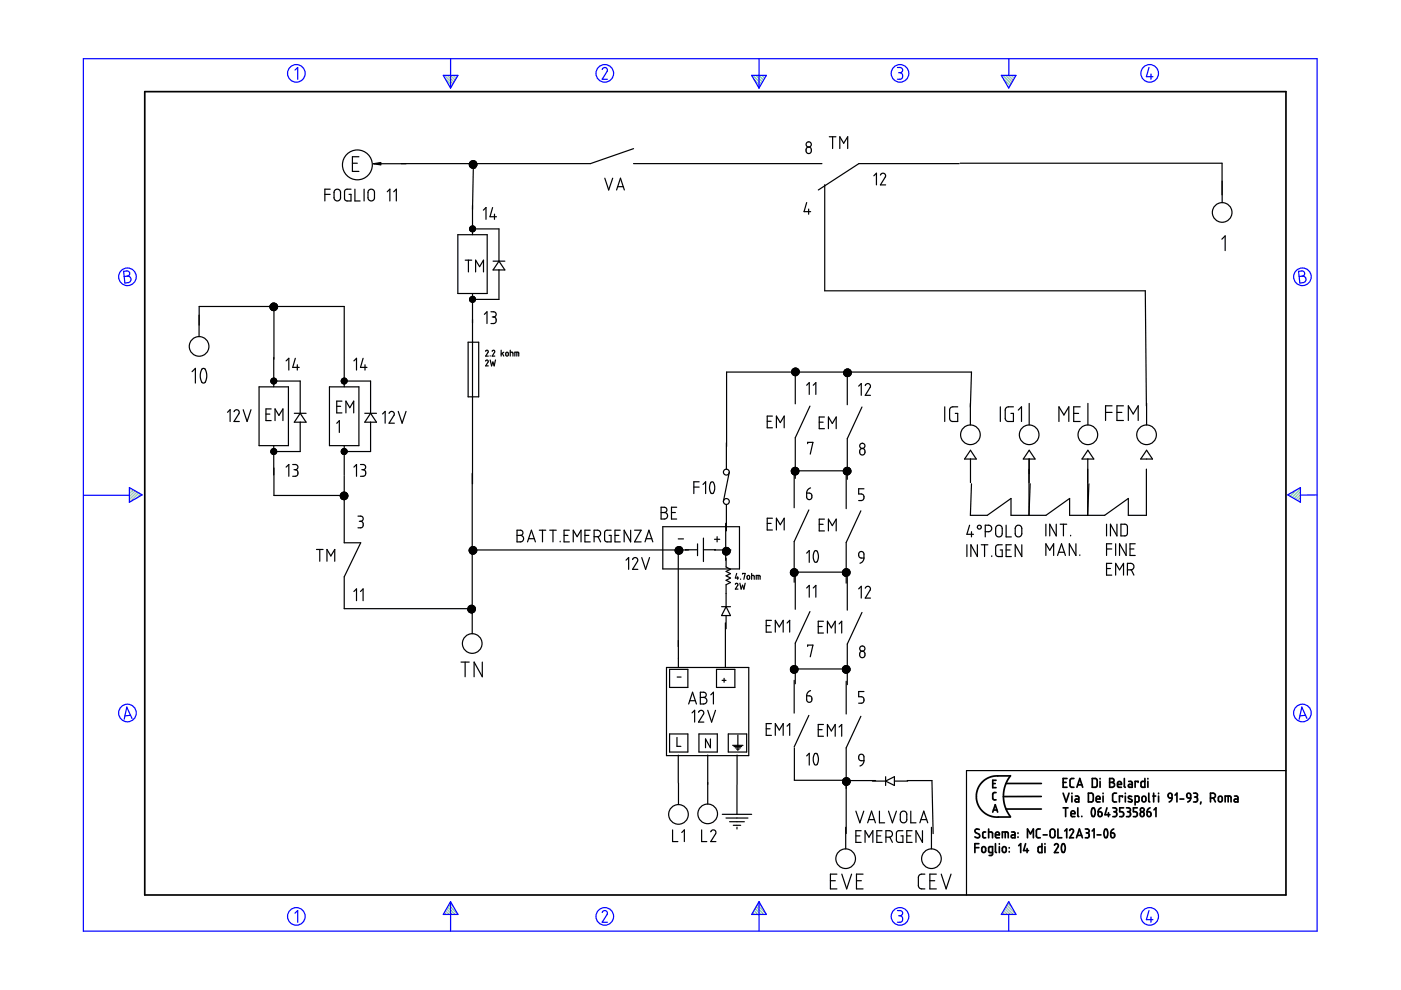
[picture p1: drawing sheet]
<svg xmlns="http://www.w3.org/2000/svg" width="297mm" height="210mm" viewBox="0 0 297 210" stroke-linecap="round" stroke-linejoin="round" font-family="sans-serif">
<g fill="none" stroke="#6c9" stroke-width=".25">
<path d="M94.2 16l1.8 1.8M94.5 16.8l1.3 1.4M94.8 16l1.5 1.4M95.3 18.3l.3 .3M95.5 16l1 1M96.1 16l.6 .6M96.7 16l.3 .2M159.6 16l1.8 1.8M159.9 16.8l1.3 1.4M160.3 16l1.4 1.4M160.7 18.3l.3 .3M160.9 16l1 1"/>
<path d="M161.5 16l.6 .6M162.1 16l.2 .2M212.6 16l1.8 1.8M212.8 16.8l1.3 1.4M213.2 16l1.4 1.4M213.7 18.3l.2 .3M213.8 16l1 1M214.4 16l.7 .6M215.1 16l.2 .2M27.5 103.4h-.1M27.9 103.6l-.5 .4M28.3 103.8l-.9 .9"/>
<path d="M28.7 104.1l-1.3 1.2M29 104.3l-1.6 1.6M29.4 104.5l-1.8 1.9M29.8 104.8l-.8 .8M273.4 104.7l-.3 .3M274.9 103.9l-1.4 1.3M275.7 103.6l-1.8 1.9M275.7 106.1l-.2 .3M275.7 105.5l-.6 .6M275.7 104.9l-1 1M275.7 104.2l-1.4 1.5M94 193.8v.1"/>
<path d="M94.2 193.5l.4 .4M94.4 193.1l.9 .8M94.7 192.7l1.2 1.2M94.9 192.3l1.6 1.6M95.1 191.9l1.9 1.9M95.4 191.5l.8 .8M159.4 193.8v.1M159.6 193.5l.4 .4M159.9 193.1l.8 .8M160.1 192.7l1.2 1.2M160.3 192.3l1.6 1.6M160.5 191.9l1.9 1.9"/>
<path d="M160.8 191.5l.8 .8M212.3 193.8v.1M212.6 193.5l.4 .4M212.8 193.1l.8 .8M213 192.7l1.2 1.2M213.2 192.3l1.6 1.6M213.5 191.9l1.8 1.9M213.7 191.5l.8 .8"/>
</g>
<g fill="none" stroke="#00f" stroke-width=".25">
<path d="M17.7 12.4h261.6v185h-261.6zM62.5 14.9l.6-.6v2.5M94 16h3.1l-1.6 2.7zM95.5 12.4v6.3M127.7 14.7l.5-.4 .5 .3v.5l-1 1.7h1.1M159.4 16h3.1l-1.6 2.7zM160.9 12.4v6.3M190.3 14.3h.7l.3 .3v.6l-.5 .2M190.5 15.4h.3M190.8 15.4l.5 .3v.7l-.3 .4h-.7M212.3 16h3.1l-1.5 2.7zM213.9 12.5v3.5"/>
<path d="M243.6 14.3l-.5 2h1.4M244 15.7v1.1M26.2 57.5l.9-.1 .3 .3 .1 .5-.5 .3 .5 .2 .3 .4-.1 .3-.3 .5-.9 .1zM27 58.5l-.7 .1M275.3 57.5l.9-.1 .3 .3 .1 .5-.5 .3 .5 .2 .3 .4-.1 .4-.2 .3-1 .2zM276.1 58.5l-.7 .1M17.8 105h9.6M27.4 103.4l2.7 1.5-2.7 1.6zM273 104.9l2.7-1.5v3.1zM279.3 104.9l-3.6 .1M27.7 151.7l-1.2 .1M28 152.3l-1.1-2.4-.6 2.6"/>
<path d="M276.8 151.7l-1.2 .1M277.1 152.3l-1.1-2.4-.6 2.6M62.5 193.6l.6-.5v2.4M95.5 191.2v6.2M95.5 191.2l1.6 2.7h-3.1zM127.7 193.5l.1-.3 .5-.1 .5 .4-.1 .4-1 1.6h1.1M160.9 191.2v6.2M160.9 191.2l1.6 2.7h-3.1zM190.3 193.1h.6l.4 .2v.5l-.5 .4M190.5 194.2h.3M190.8 194.2l.5 .3v.7l-.4 .3h-.6M213.9 191.2l1.5 2.7h-3.1z"/>
<path d="M213.9 193.9v3.5M243.6 193.1l-.5 1.9h1.4M244 194.4v1.1"/>
<circle cx="62.8" cy="15.6" r="1.87"/>
<circle cx="128.2" cy="15.6" r="1.87"/>
<circle cx="190.8" cy="15.6" r="1.87"/>
<circle cx="243.8" cy="15.6" r="1.87"/>
<circle cx="27" cy="58.7" r="1.87"/>
<circle cx="276.1" cy="58.7" r="1.87"/>
<circle cx="27" cy="151.2" r="1.87"/>
<circle cx="276.1" cy="151.2" r="1.87"/>
<circle cx="62.8" cy="194.3" r="1.87"/>
<circle cx="128.2" cy="194.3" r="1.87"/>
<circle cx="190.8" cy="194.3" r="1.87"/>
<circle cx="243.8" cy="194.3" r="1.87"/>
</g>
<g fill="none" stroke="#000" stroke-width=".36">
<path d="M30.7 19.4h241.9v170.4h-241.9zM206.7 179.7h.8M207.5 178.9h-.8v1.9M207.6 175.9l-.6-.1-.3 .4 .1 .3 .8 .4 .1 .5-.2 .2-.8-.2M208.2 179.7l.5-.2 .3 .3v.6l-.3 .3-.5-.1zM209 176.4h-.4l-.2 .2v.9l.2 .1h.4M209.6 176.4l.8 .1v1.1M209.6 175.8v1.8M210.5 166.1h.5M210.5 172.2l.5-1.6 .5 1.6M210.6 171.7h.8M211.1 177h.8l-.1-.5-.2-.1-.4 .1-.1 .9 .2 .2h.6"/>
<path d="M211.1 178.9v1.7l.2 .2M211.2 168h-.4l-.3 .3v1.1l.7 .2M211.2 165.4h-.7v1.6h.7M211.9 178.9v.1M211.9 179.5v1.3M212.5 177.6v-1.2h1.1l.2 1.2M212.6 179.7l.4-.2 .3 .3v.6l-.3 .3-.4-.1zM213.1 176.4v1.2M213.3 166.1h7.5M213.3 171.5h7.5M214 179.7v.1M214.2 164.5h-3.5l-.9 .3-.9 .5-.7 .6-.7 .9-.4 1-.1 1.1 .1 1.1 .4 .9 .7 1 .8 .6 .8 .5 .9 .2h3.5"/>
<path d="M214.2 164.5l-1 1.7-.5 2.2 .1 1.3 .3 1.3 1.1 2.1M214.5 176.4h.5l.2 .2v1h-.5a.31 .31 0 0 1-.3-.3 .31 .31 0 0 1 .3-.3h.5M215.8 176.6v.1M215.8 177.4v.1M216 179.3l.4-.4v1.9M217.4 178.9l-.4 1.4h1.1M217.8 179.9v.9M217.8 177.6v-1.8l.7 1 .6-1v1.8M220.6 175.8h-.6l-.3 .3 .1 1.3 .2 .2h.6M220.8 168.9h-8.1M220.9 178.9v1.9l-.7-.1-.1-.2v-.8l.2-.2h.6M221.2 177h.8"/>
<path d="M221.6 178.9v.1M221.6 179.5v1.3M222.7 176l.5-.2 .4 .3 .1 1.1-.3 .4h-.4l-.3-.3zM223.6 179.2l.4-.3 .4 .2v.4l-.8 1.3h.8M224.3 175.8v1.8h.8M225.2 179a.53 .53 0 0 1 .6 .2 .53 .53 0 0 1 0 .5v.7a.36 .36 0 0 1-.5 .3 .36 .36 0 0 1-.2-.4l-.1-.7zM225.4 165.9h.6M225.4 168.2l.6 1.8 .7-1.8M225.4 171.3h1M225.7 176.2l.5-.4v1.8M225.9 171.3v1.8M226.2 165.1h-.8v1.8h.8"/>
<path d="M226.8 176.1l.3-.3 .5 .2v.4l-.8 1.2h.8M227.1 172.5h.8l-.1-.5-.4-.1-.3 .2v.8l.2 .2h.6M227.3 168.2v.1M227.3 168.8v1.2M227.7 165.1h-.6l-.2 .3v1.4l.3 .1h.5M228 168.8h.5l.2 .2v1h-.5a.31 .31 0 0 1-.3-.3 .31 .31 0 0 1 .3-.3h.5M228.2 177.6l.7-1.8 .6 1.8M228.3 166.9l.6-1.8 .7 1.8M228.4 177.1h.9M228.5 166.4h.9M228.5 171.3v1.7l.2 .1M229.4 173.1h.1"/>
<path d="M230.1 175.8h.6l.2 .2v.3l-.4 .3M230.3 176.6h.2M230.5 176.6l.4 .2v.5l-.2 .3h-.6M230.8 168.2h.7l.3 .3v1.2l-.3 .3h-.7zM231.6 176.2l.4-.4v1.8M231.6 165.1h.7l.3 .2v1.3l-.2 .3h-.8zM231.6 171.4a.53 .53 0 0 1 .5 .2 .53 .53 0 0 1 .1 .5l-.1 .7a.34 .34 0 0 1-.4 .3 .34 .34 0 0 1-.3-.4v-.6zM232.4 169.4h.8v-.3l-.2-.3-.5 .1-.1 .9 .2 .2h.6M232.6 177h.8M232.8 172.1h.6l.2 .2 .1 .5-.2 .3h-.3l-.3-.1zM233.2 165.1v.1M233.2 165.7v1.2"/>
<path d="M233.4 171.3l-.4 .3-.2 .5M233.9 168.2v.1M233.9 168.8v1.2M234.3 175.9a.56 .56 0 0 1 .6 .7l-.1 .7a.36 .36 0 0 1-.5 .3 .36 .36 0 0 1-.2-.5v-.7zM234.7 171.3l-.4 1.4h1M235 172.3v.8M235.3 165.1h.6l.3 .3-.1 .4-.3 .1 .4 .1 .1 .3-.1 .4-.3 .2h-.6zM235.3 165.9h.5M235.5 176.6h.5l.3 .2v.5l-.2 .3-.5-.1zM235.9 171.3h.7l.1 .2 .1 .3-.4 .3M236.1 175.8l-.5 .3-.1 .5M236.2 172.1h.2"/>
<path d="M236.4 172.1l.3 .2 .1 .5-.3 .3h-.6M236.7 168.2h-.5l-.3 .3v1.3l.3 .2h.5M236.9 166.3h.9l-.2-.5-.3-.1-.3 .1-.1 .9 .2 .2h.7M238 169v-.2h-.7v1.2M238.2 171.3h-.8v.8h.6l.2 .4-.1 .6h-.7M238.4 165.1v1.7l.2 .1M238.6 168.2v.1M238.6 168.8v1.2M238.8 171.3h.5l.3 .2v.4l-.3 .2M239.1 172.1h.2M239.3 172.1l.4 .3-.1 .5-.2 .2h-.6M239.3 165.7h.5l.3 .2v1h-.6a.31 .31 0 0 1-.3-.3 .31 .31 0 0 1 .3-.3h.6"/>
<path d="M239.9 168.9l-.2-.1a.29 .29 0 0 0-.4 .1 .29 .29 0 0 0 .1 .4l.5 .2a.33 .33 0 0 1 0 .5 .33 .33 0 0 1-.5 0l-.2-.1M240.7 170l.7-.1 .1-.9-.2-.2h-.6v1.9M241.1 171.3h-.8v.8h.6l.2 .3-.1 .7h-.7M241.3 165.9v-.2h-.6v1.2M241.9 172.3l.2-.2 .4 .2 .1 .5-.1 .2-.4 .1-.2-.1zM242.2 169l.2-.2 .4 .1 .2 .8-.2 .2-.4 .1-.3-.2zM242.7 165.1v1.8h-.6l-.2-.2 .1-.9 .2-.1h.5M243.2 172.1l.7 .2v.7l-.4 .1-.2-.1zM243.4 165.1v.1M243.4 165.7v1.2M243.6 168.2v1.6l.2 .2M243.8 171.3l-.4 .3-.2 .5"/>
<path d="M244.4 168.8h.6M244.6 168.2v1.8M244.7 171.7l.4-.4v1.8M245.6 168.2v.1M245.6 168.8v1.2M247.7 168.4l.3-.2 .4 .1 .1 .9-.7-.1zM248.5 169.2l-.2 .5-.4 .3M249.1 168.6l.4-.4v1.8M250.2 169.4h.8M251.7 168.3l.3-.1 .3 .1 .2 .9h-.6l-.2-.2zM252.5 169.2l-.2 .5-.5 .3M253.1 168.2l.7 .1 .1 .4-.4 .3"/>
<path d="M253.3 169h.2M253.5 169l.4 .2v.5l-.2 .3h-.6M254.6 170l-.1 .5M256.6 169.2l.9-.1 .2-.3-.1-.4-.4-.2h-.6v1.8M257.3 169.2l.4 .8M258.4 169l.2-.2 .4 .1 .1 .8-.1 .2-.4 .1-.3-.2zM259.8 170v-1.2l1.1 .1 .1 1.1M260.4 168.8v1.2M261.7 168.8h.6l.2 .3v.9h-.6a.31 .31 0 0 1-.3-.3 .31 .31 0 0 1 .3-.3h.6M210.4 180.8h-.5l-.3-.2v-.9l.2-.2h.6v1.6l-.2 .3h-.5M214 180.6v.1"/>
<circle cx="242.2" cy="171.7" r=".42"/>
</g>
<g fill="none" stroke="#000" stroke-width=".25">
<path d="M74.7 34.6h1.1M76.1 33.2h-1.4v3.1h1.4M99.9 34.2l-.3 .3M100 34.1l-.5 .5M100.2 34.1l-.7 .7M100.2 35.6v.1M100.3 34.1l-.8 .8M100.4 34.7l-.2 9.7M100.4 34.1l-.9 .9M100.5 34.1l-1 1M100.5 35.6h.1M100.6 34.1l-1 1.1"/>
<path d="M100.7 34.1l-1.1 1.1M100.8 34.2l-1.1 1.2M100.9 34.3l-1.2 1.1M100.9 34.4l-1.1 1.1M101 35.3l-.3 .3M101 34.4l-1.1 1.1M101 34.5l-1.1 1.1M101 34.6l-1 1M101.1 34.6l-1 1M101.1 35.1l-.7 .6M101.1 34.8l-.8 .9M101.1 35l-.7 .6"/>
<path d="M101.1 34.7l-.9 .9M128.2 37.8l.9 2.5 .8-2.5M131 39.6h1.1M134.3 31.5l-9.1 3.2h-46M134.3 34.7h40M171 31.4l.4-.2 .5 .2 .1 .6-.2 .4-.5 .2-.3-.2-.1-.4zM174.9 39.2v22.5h67.9l.3 24.4M175.8 29h1.4M176.5 29v2.5M178.1 31.5v-2.5l.8 1.4 .8-1.4v2.5M185.3 37.3l.5-.6v2.5M186.7 37.1l.2-.3 .4-.1 .5 .5-1.1 2h1.1"/>
<path d="M203.4 34.7h-21.3l-8.6 5.6M203.6 34.6h55.5v6.7M259.1 38.4v4.6M68.9 41.2h1.1M70 40.1h-1.1v2.5M71 40.4l.6-.3 .4 .2 .2 .3v1.5l-.3 .4-.6 .1-.5-.5v-1.4zM74.4 40.1h-1l-.3 .4-.1 1.7 .4 .4h1v-1.4h-.4M75.2 40.1v2.5h1.1M77.2 40.1v2.5M78.1 40.4l.7-.3 .4 .2 .2 .3v1.5l-.3 .4-.6 .1-.5-.5v-1.4zM82.1 40.7l.6-.6v2.5M83.5 40.7l.5-.6v2.5"/>
<path d="M97.1 49.8h6.2v12.4h-6.2zM98.6 55.2h1.4M99.3 55.2v2.5M99.6 48.8h.1M99.6 48.5v.1M99.6 48.3h.1M99.8 48.9h-.1M99.8 48.6l-.1 .1M99.8 48.3l-.1 .2M99.9 48l-.2 .2M100 48.9l-.1 .1M100 48.7l-.1 .1"/>
<path d="M100 48.4l-.1 .1M100 48.2l-.1 .1M100.1 47.9l-.5 .6M100.2 43.5v6.3M100.2 48.5h5.6v6.9M100.2 49l-.1 .1M100.2 48.7l-.1 .2M100.2 48.5l-.1 .1M100.2 48.2l-.1 .1M100.2 48l-.1 .1M100.3 47.9h.1M100.4 47.9l-.8 .8"/>
<path d="M100.4 49l-.1 .1M100.4 48.8l-.1 .1M100.4 48.5l-.1 .2M100.4 48.3l-.1 .1M100.5 48l-.2 .2M100.5 48l-.8 .9M100.6 48.9l-.1 .1M100.6 48.6l-.1 .1M100.6 48.3l-.1 .2M100.6 48.1l-.1 .1M100.7 48.1l-.9 .9M100.7 48.2l-.1 .1"/>
<path d="M100.7 48.8l-.2 .3M100.8 48.7l-.2 .1M100.8 48.4l-.2 .1M100.8 48.3l-.9 .8M100.8 48.5l-.7 .6M100.8 57.7v-2.5l.9 1.3 .8-1.3v2.5M102.5 44.6l.5-.6v2.5M104.4 44l-.5 2h1.4M104.5 55.4h2.5M104.8 45.4v1.1M105.8 57.2v6.3h-5.6M105.8 55.4l1.2 1.8h-2.5z"/>
<path d="M130.7 40.3l.9-2.5 .8 2.5M171 42.9l-.5 2h1.4M171.4 44.3v1.1M259.1 50.7l.7-.7v3.1M40.7 78.8l.7-.7v3.1M42.2 66.8v4.6M42.2 68.9v-3.9h30.8v10.7M42.8 78.3l.3-.2 .3 .1 .4 1-.1 1.4-.2 .5-.3 .1-.4-.1-.3-1v-1.1zM57.5 65.7l1.2-1.1-1.1 1.1M57.8 64.3l-.5 .5M57.9 64.3l-.6 .6M58 75.8v6.2"/>
<path d="M58.1 65v11.2M58.1 64.3l-.9 .8M58.2 64.3l-.9 1M58.3 64.3l-1 1M58.4 64.3l-1.1 1.1M58.4 64.4l-1.1 1.1M58.5 65l-.8 .8M58.5 64.5h.1l-1.2 1.1M58.5 65.6l-.3 .2M58.5 65.4l-.5 .4M58.5 65.1l-.7 .7M58.5 64.5l-1.1 1.1"/>
<path d="M58.7 64.7l-1.1 1M58.8 65.4l-.5 .4M58.8 64.7l-.3 .3M58.8 64.8l-1 1M58.8 65.3l-.3 .3M58.8 64.9l-.3 .3M58.8 65l-.8 .9M58.8 65.1l-.3 .4M60.7 76.5l.5-.5v2.5M62.6 76l-.5 1.9h1.3M63 77.3v1.2M73 75.8v6.2"/>
<path d="M75 76.5l.6-.5v2.5M77 76l-.6 1.9h1.4M77.4 77.3v1.2M99.3 72.6h2.2v11.5h-2.2zM99.6 63.7v.1M99.6 63.5v.1M99.6 63.2v.1M99.8 63.8l-.1 .1M99.8 63.5l-.1 .2M99.8 63.3l-.1 .1M99.8 63.1l-.1 .1M100 62.9l-.1 .1"/>
<path d="M100 63.9l-.1 .1M100 63.6l-.1 .1M100 63.4l-.1 .1M100 63.1l-.1 .1M100.1 62.8l-.5 .6M100.2 62.2v40.4M100.2 63.9l-.1 .2M100.2 63.7l-.1 .1M100.2 63.4l-.1 .1M100.2 63.2l-.1 .1M100.2 62.9l-.1 .2M100.3 62.9h.1"/>
<path d="M100.4 62.9l-.8 .7M100.4 64l-.1 .1M100.4 63.7l-.1 .2M100.4 63.5l-.1 .1M100.4 63.2l-.1 .2M100.4 63l-.1 .1M100.5 62.9h.1M100.5 62.9l-.8 .9M100.6 63.8l-.1 .1M100.6 63.5l-.1 .2M100.6 63.3l-.1 .1M100.6 63.1l-.1 .1"/>
<path d="M100.7 63.1l-.9 .8M100.7 63.2h-.1M100.7 63.8l-.2 .2M100.8 63.6l-.2 .1M100.8 63.4l-.2 .1M100.8 63.2l-.9 .9M100.8 63.4l-.7 .7M102.7 66.7l.6-.6v2.5M103 74.5a.28 .28 0 0 1 .4-.2 .28 .28 0 0 1 .1 .4l-.5 .8h.5M103 76.5a.28 .28 0 0 1 .4-.2 .28 .28 0 0 1 .1 .5l-.5 .8h.5M103.9 75.4v.1M103.9 76.3l.3 1.3 .3-.8 .3 .8 .3-1.3"/>
<path d="M104.1 66.1h.7l.4 .3-.1 .5-.5 .3M104.4 74.5a.28 .28 0 0 1 .3-.2 .28 .28 0 0 1 .2 .4l-.5 .8h.5M104.4 67.2h.2M104.6 67.2l.6 .4v.7l-.3 .3h-.8M106.3 74.3v1.2M106.5 74.9l.3 .6M106.8 74.7l-.5 .4M107.3 74.8a.29 .29 0 0 1 .3-.1 .29 .29 0 0 1 .2 .3v.2a.28 .28 0 0 1-.3 .3 .28 .28 0 0 1-.3-.3zM108.2 74.7h.5l.1 .8M108.2 74.3v1.2M109.2 75.5v-.8h.7l.1 .8M109.6 74.7v.8"/>
<path d="M168.1 79.2l-.1 .1M168.3 78.1l-.4 .4M168.4 79.2l-.3 .3M168.4 78.1l-.5 .5M168.6 78l-.7 .8M168.6 79.2l-.3 .4M168.6 78.7v6.9M168.7 78l-.8 .8M168.8 78.1l-.9 .9M168.8 79.2l-.4 .4M168.8 78.1l-.9 1M169 78.1l-1.1 1.1 1.1-1.1"/>
<path d="M169 79.2l-.4 .5M169.1 78.2l-1.1 1M169.1 78.2l-1.1 1.2M169.2 78.3l-1.1 1.1M169.2 78.3l-.9 .9M169.3 78.4l-.8 .8M169.4 78.4l-1.2 1.1M169.4 78.5l-.7 .7M169.4 78.6l-1 1M169.4 79l-.5 .6M169.4 79l-.6 .7M169.4 78.7l-.8 1"/>
<path d="M169.5 78.8l-.5 .4M179 79.2l-.1 .1M179.1 78.4v.1M179.3 79.2l-.3 .3M179.4 79.2l-.3 .4M179.5 78.3l-.6 .5M179.6 78.3l-.7 .6M179.6 78.9v6.9M179.7 79.2l-.5 .5M179.7 78.2l-.8 .9M179.8 78.3l-.9 .8M179.9 79.2l-.6 .6"/>
<path d="M179.9 79.7l-.1 .1M179.9 79.2l-.5 .6M179.9 78.8l-.8 .8M179.9 79.1l-.1 .1M179.9 78.9l-.3 .3M179.9 78.5l-.7 .7M179.9 78.3l-1 1M180 79.2l-.1 .1M180 78.3l-1 .9M180.1 78.3l-1.1 1.1M180.1 79.2l-.6 .6M180.1 78.4l-.2 .2"/>
<path d="M180.2 79.2l-.3 .3M180.2 78.4l-.8 .8M180.3 78.5l-.4 .3M180.3 79.5l-.1 .2M180.3 79.2l-.6 .6M180.3 78.5l-1.1 1.2M180.3 78.6l-.4 .4M180.4 78.7l-.5 .5M180.4 79.4l-.4 .4M180.5 78.8l-.4 .4M180.5 79l-.2 .2M180.5 79.1l-.6 .6"/>
<path d="M48.2 87.4l.6-.5v2.5M49.6 87.3l.5-.4h.3l.3 .3v.4l-1.1 1.8h1.1M51.6 86.9l.8 2.5 .8-2.5M54.9 82h6.3v12.5h-6.3zM56.4 87.8h.8M57.5 95.9h.1M57.5 86.7h-1.1v2.5h1.1M57.5 95.4h.1M57.5 80.9v.1M57.5 80.7l-.1 .1M57.5 80.4h.1M57.5 95.6l-.1 .1"/>
<path d="M57.7 95.7l-.2 .2M57.7 95.2l-.1 .1M57.7 80.3l-.1 .1M57.7 95.9l-.1 .2M57.7 81.2v.1M57.7 81l-.1 .1M57.7 80.7l-.1 .2M57.7 80.5l-.1 .1M57.7 95.4l-.1 .1M57.8 96.1l-.1 .1M57.8 95.5l-.1 .2M57.8 96.3h.1"/>
<path d="M57.9 95.2l-.1 .2M57.9 95.7l-.1 .2M57.9 81.3l-.1 .1M57.9 81l-.1 .2M57.9 80.8l-.1 .1M57.9 80.5l-.1 .2M57.9 80.3l-.1 .1M57.9 80.2l-.5 .4M57.9 95.1l-.5 .5M58 95.9l-.2 .2M58 96.1l-.1 .1M58 80.8h5.6v6.8"/>
<path d="M58 80.2h.1M58 95.1v.1M58 95.4l-.1 .1M58 94.5v6.2M58.1 99.2v5.9h14.9M58.1 95.5l-.1 .2M58.1 81.4h-.1M58.1 81.1l-.1 .1M58.1 80.9l-.1 .1M58.1 80.6l-.1 .1M58.1 80.4l-.1 .1M58.1 96.3l-.1 .1"/>
<path d="M58.2 95.7l-.2 .2M58.2 80.2l-.8 .7M58.2 95.1l-.8 .7M58.2 95.9l-.1 .2M58.2 95.2l-.1 .1M58.3 80.2l-.1 .1M58.3 95.4l-.1 .1M58.3 96.1l-.1 .1M58.3 81.2l-.1 .1M58.3 80.9l-.1 .1M58.3 80.7l-.1 .1M58.3 80.4l-.1 .1"/>
<path d="M58.3 89.2v-2.5l.8 1.4 .9-1.4v2.5M58.3 95.2l-.8 .8M58.3 80.2l-.8 .9M58.4 95.5l-.2 .2M58.4 95.7l-.1 .2M58.4 80.3v.1M58.4 95.2v.1M58.5 95.9l-.1 .2M58.5 81.2l-.1 .1M58.5 81l-.1 .1M58.5 80.7l-.1 .2M58.5 80.5l-.1 .1"/>
<path d="M58.5 80.3l-.9 .9M58.5 95.3l-.9 .9M58.5 80.4h.1M58.5 95.4l-.1 .1M58.5 96.1l-.1 .1M58.6 95.4l-.9 .9M58.6 80.5l-.9 .8M58.6 95.5l-.1 .2M58.6 80.6l-.1 .1M58.7 95.7l-.2 .2M58.7 95.6l-.8 .8M58.7 80.8l-.2 .1"/>
<path d="M58.7 80.9l-.5 .5M58.7 80.7l-.8 .7M58.7 95.9l-.5 .4M60.7 99l.5-.5v2.5M62.1 98.5h.7l.3 .3v.6l-.5 .2M62.3 99.6h.3M62.4 87.6h2.5M62.6 99.6l.5 .4v.6l-.3 .3-.7 .1M63.6 89.5v6.2h-5.6M63.6 87.6l1.3 1.9h-2.5zM69.8 82h6.3v12.5h-6.3zM71.4 86.1h.8"/>
<path d="M71.4 89.7l.5-.5v2.5M72.4 95.7l-.1 .1M72.4 80.7l-.1 .1M72.4 95.9v.1M72.5 96.1h.1M72.5 95.4h-.1M72.5 85h-1.1v2.5h1.1M72.5 80.9l-.1 .1M72.5 95.5l-.1 .2M72.6 80.5l-.1 .2M72.6 80.3l-.1 .1M72.6 81l-.1 .2"/>
<path d="M72.6 95.7l-.1 .2M72.7 81.2l-.1 .1M72.7 95.2l-.2 .1M72.7 95.9l-.2 .2M72.7 80.7l-.1 .1M72.7 95.4l-.1 .1M72.7 96.1l-.1 .1M72.8 80.4l-.1 .1M72.8 80.9l-.1 .1M72.8 95.5l-.1 .2M72.8 96.3h.1M72.9 80.2l-.5 .5"/>
<path d="M72.9 81l-.2 .2M72.9 95.7l-.2 .2M72.9 95.1l-.5 .5M72.9 80.5l-.1 .1M72.9 81.2l-.1 .2M72.9 95.2l-.1 .1M72.9 95.9l-.1 .2M73 80.2l-.1 .1M73 80.7l-.1 .1M73 95.4l-.1 .1M73 96.1l-.1 .1M73 94.5v6.2"/>
<path d="M73 80.8h5.6v6.8M73 95.1h.1M73 80.9l-.1 .1M73 95.5l-.1 .2M73 96.3v.1M73.1 80.2l-.7 .7M73.1 80.3l-.1 .1M73.1 81l-.1 .2M73.1 95.7l-.1 .2M73.1 95.1l-.7 .8M73.2 80.5l-.2 .1M73.2 81.2l-.2 .2"/>
<path d="M73.2 95.2l-.2 .1M73.2 95.9l-.2 .2M73.2 80.2h.1M73.2 80.7l-.1 .1M73.2 95.4l-.1 .1M73.2 96.1l-.1 .1M73.3 80.2l-.9 .9M73.3 95.2l-.9 .9M73.3 80.9l-.1 .1M73.3 95.5l-.1 .2M73.3 87.5v-2.5l.9 1.4 .8-1.4v2.5M73.4 80.3l-.2 .1"/>
<path d="M73.4 81l-.2 .2M73.4 95.2l-.1 .1M73.4 95.7l-.2 .2M73.4 80.5l-.1 .1M73.4 80.3l-.9 .9M73.4 95.9l-.1 .2M73.4 95.3l-.9 .9M73.5 80.7l-.1 .1M73.5 95.4l-.1 .1M73.5 80.5l-.8 .8M73.5 95.4l-.8 .9M73.6 80.6h.1"/>
<path d="M73.6 80.9l-.2 .1M73.6 95.5l-.2 .2M73.6 81l-.4 .4M73.6 95.9l-.4 .4M73.6 80.7l-.7 .7M73.6 95.8l-.1 .1M73.6 95.6l-.7 .8M75 99l.6-.5v2.5M76.4 98.5h.8l.3 .3v.5l-.5 .3M76.7 99.6h.3M77 99.6l.5 .4v.6l-.3 .3-.8 .1M77.3 87.6h2.5"/>
<path d="M78.6 89.5v6.2h-5.6M78.6 87.6l1.2 1.9h-2.5zM81.1 87.8l.6-.6v2.5M82.5 87.7l.5-.5 .3 .1 .3 .3v.4l-1.1 1.7h1.1M84.4 87.2l.9 2.5 .8-2.5M162.7 89.3h.8M163.8 88.2h-1.1v2.5h1.1M164.6 90.7v-2.5l.8 1.4 .9-1.4v2.5M168.2 99.2l-.3 .3M168.4 99.1l-.6 .7M168.5 99.1l-.7 .7M168.6 99.8h11"/>
<path d="M168.7 99.1l-.9 .9M168.7 99.1l-.9 1M168.8 99.1l-1 1.1M168.9 99.2l-1.1 1M169 99.2l-1.1 1.1M169 99.3l-1.1 1.1M169.3 99.6l-1.1 1M169.3 99.6l-1 1M169.4 99.7l-1 1v7M169.4 99.8l-.9 .9M169.4 99.9l-.8 .8M171 81.7l.6-.6v2.5"/>
<path d="M171.2 94.1v-.3h1.2l-.6 2.5M171.7 86.1l-3.1 6.7v8.6M172.4 81.7l.6-.6v2.5M173.7 89.5h.8M174.8 88.4h-1.1v2.5h1.1M175.6 90.9v-2.5l.9 1.4 .8-1.4v2.5M179.2 99.2l-.3 .3M179.4 99.1l-.6 .6M179.6 99.1l-.8 .7M179.6 99.1l-.8 .8M179.7 99.1l-.9 1M179.8 99.1l-1 1"/>
<path d="M179.9 99.8l-.7 .8M179.9 99.6l-.9 .9M179.9 99.4l-1 1M179.9 99.2l-1 1M179.9 99.2l-1 1.1M180 99.2l-.1 .1M180.1 99.3l-1.1 1.1M180.1 99.3l-.2 .2M180.2 99.4l-1.1 1.1M180.2 99.4l-.3 .3M180.3 99.5l-1.1 1.1M180.4 99.6l-1.1 1"/>
<path d="M180.4 99.7l-.5 .5M180.4 99.8l-.8 .9M182.1 81.9l.5-.6v2.5M182.5 95.2l.4-.1 .4 .2 .1 .7-.3 .4-.3 .1-.4-.3-.1-.6zM182.8 86.3l-3.2 6.7v8.6M183.5 81.7l.4-.4 .4 .1 .2 .3v.3l-1 1.8h1.1M200.3 86.3v3.1M203.1 86.3h-1.3l-.4 .4-.1 2.1 .4 .5 1.4 .1v-1.7h-.6M205.7 86.3l.3-7.4h-51.9l-.1 20.6M205.7 85.5v4.6M205.8 97.3v5M205.8 95.5l1.2 1.8h-2.5z"/>
<path d="M212.1 86.3v3.1M214.9 86.3h-1.2l-.5 .3-.1 2.2 .3 .5 1.5 .1v-1.7h-.6M215.9 87l.7-.7v3.1M218.2 97.3v12l.2-6.7M218.2 85.5v4.6M218.2 97.3v3.1M218.2 95.5l1.3 1.8h-2.5zM224.5 89.4v-3.1l1.1 1.7 1-1.7v3.1M227.6 87.7h1.1M229 86.3h-1.4v3.1h1.4M230.6 97.3v12l.3-6.7M230.7 95.5l1.2 1.8h-2.5z"/>
<path d="M230.7 85.5v4.6M234.4 87.4h1.4M235.8 86h-1.4v3.2M236.8 87.4h1M238.2 86h-1.4v3.2h1.4M239.2 89.2v-3.2l1.1 1.8 1-1.8v3.2M243.1 99.5v9.8h-3.9v-3.6l-5 3.6h-7.4v-3.6l-5 3.6h-7.4v-3.6l-5.1 3.6h-3.6l.3-6.7M243.1 95.5l1.2 1.8h-2.4zM243.1 85.5v4.6M67.1 116.5h1.4M67.8 116.5v2.5M69.3 119v-2.5l.8 1.4 .9-1.4v2.5"/>
<path d="M72.6 104.4l-.4 .4M72.7 104.4l-.5 .5M72.9 104.3l-.7 .8M73 100.9v14.2h3.5l-3.5 7.2v6.8h27l-.6 .6M73 104.3l-.8 .9M73.1 104.4l-.9 .9M73.2 104.4l-1 .9M73.3 104.4l-1.1 1.1M73.4 104.5l-1.1 1.1M73.5 104.6l-1.1 1.1M73.6 105.7h-.1M73.6 104.6l-1.2 1.1"/>
<path d="M73.6 104.7l-1.1 1.1M73.7 104.8l-1.1 1.1M73.7 104.9l-1 1M73.7 105.3l-.5 .6M73.7 105l-.8 .9M73.7 105.3l-.6 .6M75.9 109.4h.7l.4 .4-.1 .5-.4 .2M76.2 110.5h.3M76.5 110.5l.3 .1 .2 .3v.7l-.4 .3h-.7M99.7 116.6l-.2 .2M99.9 116.6l-.4 .4M100 116l-.5 .4"/>
<path d="M100.1 115.9l-.6 .6M100.1 116.6l-.5 .5M100.1 100.4v34M100.1 116.6h45.9M100.2 115.9l-.7 .7M100.3 116.6l-.6 .6M100.3 115.9l-.8 .8M100.5 115.9l-.7 .7M100.5 116.6l-.7 .7M100.5 115.9l-1 1M100.6 116l-.6 .6M100.7 116l-1.1 1.1"/>
<path d="M100.8 116.6l-.9 .8M100.8 116.1l-.6 .5M100.8 116.1l-1.1 1.1M100.9 116.2l-.5 .4M100.9 116.6l-.9 .9M100.9 116.2l-1.1 1.1M101 116.3l-.4 .3M101 116.3l-1.1 1.1M101 117l-.4 .4M101 116.4l-.1 .2M101 116.5l-.9 1M101 116.9l-.5 .6"/>
<path d="M101.1 116.7l-.8 .8M101.1 116.6l-.9 .9M109.6 112.4h.8l.4 .4v.5l-.5 .2 .5 .2 .2 .5-.1 .4-.4 .3h-.9zM109.6 113.5h.7M111.8 114.9l.9-2.5 .8 2.5M112.1 114.2h1.2M114.3 112.4h1.4M115 112.4v2.5M116.5 112.4h1.4M117.2 112.4v2.5M118.8 114.8v.1M119.6 113.5h.8"/>
<path d="M120.7 112.4h-1.1v2.5h1.1M121.5 114.9v-2.5l.9 1.4 .8-1.4v2.5M124 113.5h.9M125.1 112.4h-1.1v2.5h1.1M126 113.8h.8l.3-.2 .2-.6-.2-.4-.3-.2h-.8v2.5M126.8 113.8l.5 1.1M129.6 112.4h-1l-.4 .4v1.7l.3 .4h1.1v-1.4h-.5M130.4 113.5h.8M131.5 112.4h-1.1v2.5h1.1M132.7 118.8l.6-.6v2.5M133.7 112.4v2.5l-1.4-2.5v2.5M134.1 118.6l.5-.4 .6 .3v.5l-1.1 1.7h1.1"/>
<path d="M134.5 112.4h1.4l-1.4 2.5h1.4M136.1 118.2l.8 2.5 .8-2.5M136.8 114.9l.8-2.5 .8 2.5M137 114.2h1.2M140.2 107.5l.9 .1 .3 .3-.1 .6-.5 .2 .5 .1 .2 .5-.1 .4-.3 .3h-.9zM140.2 108.7h.6M140.5 111.7h16.3v8.9h-16.3zM142.4 108.7h.8M143.5 116.6l-.3 .3M143.5 116.1l-.2 .1M143.5 107.5h-1.1v2.5h1.1M143.6 116l-.4 .4"/>
<path d="M143.8 116.6v24.8M143.8 114.3h1.1M143.8 116.6l-.5 .6M143.8 115.9l-.6 .7M143.9 116.6l-.6 .6M143.9 115.9l-.7 .8M144.1 115.9l-.9 .9M144.1 116.6l-.7 .7M144.1 115.9l-.7 .7M144.2 116l-.6 .6M144.3 116.6l-.8 .8M144.3 116l-1.1 1.1"/>
<path d="M144.4 116l-.6 .6M144.4 116.1l-.5 .5M144.5 116.1l-.5 .5M144.5 116.2l-1.1 1.1M144.6 116.2l-.4 .4M144.6 116.3l-1 1.1M144.6 117.1l-.2 .3M144.7 116.4l-1 1M144.7 116.4l-1 1.1M144.7 116.9l-.6 .6M144.7 116.8l-.7 .7M144.7 116.5l-.9 1"/>
<path d="M144.8 116.6l-.9 .9M147.1 103.3h1.1M147.9 116.6h-2.5M147.9 115.3v2.5M148.2 102.2h-1.1v2.4M149.1 102.7l.5-.5v2.4M149.1 116.6h2.5M149.1 114.1v5M150.7 102.3a.61 .61 0 0 1 .7 .1 .61 .61 0 0 1 .1 .7v.6l-.2 .7a.49 .49 0 0 1-.6 .1 .49 .49 0 0 1-.2-.6v-.8zM151.5 114.3h1.1M151.6 116.5v.1M152 113.8v1.1"/>
<path d="M153.4 116.6l-.2 .2M153.7 116.1l-.4 .4M153.7 116.6l-.5 .5M153.9 111v7.8M153.9 116.1l-.5 .5M153.9 116.6l-.6 .6M153.9 118.4v1.8l1 .5-1 .5 1 .4-1 .5 1 .5-1 .4 1 .5-1 .5v4.6M154 116.1l-.8 .8M154 107v5.6M154.1 116.6l-.7 .8M154.2 116.1l-1 .9M154.3 116.1l-1 1.1"/>
<path d="M154.3 116.1l-.4 .5M154.3 116.6l-.8 .9M154.5 116.2l-1.2 1.1M154.6 116.3l-.4 .3h-2.7M154.6 116.6l-1 1M154.6 116.3l-1.2 1.2M154.6 100.1l-1.2 6.2M154.7 116.4l-.2 .2M154.7 117.3l-.3 .3M154.7 116.5l-1.1 1M154.7 116.6l-1 1M154.7 116.5v.1"/>
<path d="M154.7 116.6h.1M154.8 116.6l-1 1M154.8 117.1l-.6 .6M154.8 116.8l-.9 .9M154.8 117l-.7 .7M162.7 111h.8M163.8 109.9h-1.1v2.5h1.1M164.6 112.4v-2.5l.8 1.4 .9-1.4v2.5M168 100.4l1.2-1.1-1.2 1.2M168.1 100.5l1.1-1-1.1 1.1M169.2 100.4l-.1 .1M169.3 100.2l-.4 .4"/>
<path d="M169.4 100l-.7 .7M171 104.5l.7 .1 .3 .2 .1 .7-.2 .4h-.4l-.4-.2zM171 117.3l.6-.6v2.5M171.5 108.1l-3.1 6.7v8.6M171.9 103.4l-.7 .5-.2 .6M172.7 116.8l.3-.1 .2 .2 .3 .8-.1 1-.4 .5-.3-.1-.3-.8v-.7zM173.7 111.2h.8M174.8 110.1h-1.1v2.5h1.1M175.6 112.6v-2.5l.9 1.3 .8-1.3v2.5M179.4 100.9v6.9M179.9 100.1l-.5 .6M179.9 100.3l-.4 .4"/>
<path d="M180.4 100.1l-.6 .6M180.4 100l-.7 .7M182.2 117.1l.5-.2 .4 .3 .1 1.1h-.7l-.3-.2-.1-.3zM182.5 108.3l-3.1 6.7v8.6M183.2 103.6h-1.1v1.1l.7 .1 .4 .4v.5l-.2 .3-.9 .1M183.2 118.3l-.3 .8-.6 .3M205 115.5v2.5M205.6 111.4l-.6 1.9h1.4M206 112.7v1.1M207.2 115.5v2.5l-1.4-2.5v2.5M208 115.5h1.4M208.7 115.5v2.5"/>
<path d="M208.9 112.7h.8l.4-.2 .2-.5-.3-.5-1.1-.1v2.4M210.3 117.9v.1M211.2 111.6l.4-.2h.3l.5 .4 .1 1.5-.5 .5h-.4l-.5-.4v-1.4zM212.5 115.5h-.9l-.5 .3v1.7l.4 .5h1v-1.4h-.4M213.3 116.6h.8M213.3 111.4v2.4h1.1M214.4 115.5h-1.1v2.5h1.1M215.5 111.5l.7-.1 .4 .4v1.5l-.5 .5-.5-.1-.3-.3-.1-1.4zM216.6 115.5v2.5l-1.4-2.5v2.5M221.7 111.1v2.5M221.7 117.8v-2.5l.9 1.4 .8-1.4v2.5M223.9 111.1v2.5l-1.3-2.5v2.5"/>
<path d="M224.2 117.8l.9-2.5 .8 2.5M224.5 117.1h1.2M224.8 111.1h1.4M225.5 111.1v2.5M227 113.5v.1M228.1 115.3v2.5l-1.4-2.5v2.5M228.9 117.6v.2M234.6 111.1v2.5M234.6 116.4h1.1M235.7 115.3h-1.1v2.5M235.7 119.4h-1.1v2.5h1.1M236.5 115.3v2.5"/>
<path d="M236.8 111.1v2.5l-1.4-2.5v2.5M237.7 111.1l1 .1 .3 .3v1.6l-.3 .5h-1zM238.8 115.3v2.5l-1.4-2.5v2.5M239.6 116.4h.8M240.7 115.3h-1.1v2.5h1.1M75 125.4l.6-.5v2.5M76.4 125.4l.6-.5v2.5M99.2 129.1h.1M99.4 129.1l-.2 .2M99.5 128.5l-.2 .2M99.8 129.1l-.5 .5M99.8 128.4l-.6 .6"/>
<path d="M99.9 128.3l-.7 .8M100 128.3l-.8 .9M100.1 128.4l-.7 .7M100.2 128.4l-.9 1.1 .4-.4M100.2 129.1l-.7 .7M100.3 128.4l-.7 .7M100.4 128.4l-.6 .7M100.4 128.5l-1.1 1.1M100.5 129.1l-.8 .8M100.5 128.5l-.5 .6M100.5 128.6l-1.1 1.1M100.6 129.6l-.1 .2"/>
<path d="M100.6 128.7l-.4 .4M100.6 128.7l-1.1 1.1M100.7 129.5l-.4 .4M100.7 128.8l-.3 .3M100.7 128.8l-1 1.1M100.8 129.1l-.9 .8M100.8 128.9l-1 1M100.8 129.2l-.7 .7M100.8 129.2l-.8 .7M100.8 129l-.1 .1M153 128.6h1.9M153.8 132.1v9.3"/>
<path d="M153.9 128.6l1 1.9h-1.9zM153.9 130.5v2.8M155.9 123.9a.28 .28 0 0 1 .4-.2 .28 .28 0 0 1 .1 .4l-.5 .8h.6M156.2 121.6l-.3 1h.7M156.4 122.3v.5M156.9 123.7l.2 1.2 .3-.8 .3 .8 .3-1.2M157 122.8h.1M157.4 121.7v-.1h.6l-.3 1.2M158.4 122.1a.27 .27 0 0 1 .3-.1 .27 .27 0 0 1 .2 .3v.3a.28 .28 0 0 1-.2 .2 .28 .28 0 0 1-.3-.2zM159.4 122h.4l.1 .8M159.4 121.6v1.2M160.3 122.8v-.8l.8 .1 .1 .7"/>
<path d="M160.7 122v.8M162.5 132.7h.8M163.6 131.5h-1.1v2.5h1.1M164.4 134v-2.5l.8 1.4 .9-1.4v2.5M166.9 132.1l.5-.6v2.5M168 120.7l-.3 .3M168.1 122.1l1-1-1 1.1M168.1 120.6l-.5 .5M168.3 120.6l-.7 .7M168.4 120.6l-.8 .8M168.4 121.3h11.1M168.5 120.6l-.9 .9"/>
<path d="M168.6 120.6l-1 1M168.6 122.2v7M168.7 120.6l-1.1 1.1M168.7 120.7l-1 1.1M168.8 120.7l-1.1 1.1M168.9 120.8l-1.2 1.1M169 120.8l-1.2 1.2M169 120.9l-1.1 1.1M169.1 121.8l-.3 .3M169.1 120.9l-1.2 1.2M169.1 121l-1.1 1.1M169.2 121.6l-.6 .6"/>
<path d="M169.2 121.3l-.9 .9M169.2 121.5l-.7 .7M171 124.7l.6-.6v2.5M171.2 137.1v-.3h1.2l-.6 2.5M171.7 129.7l-3.1 6.7v8.6M172.4 124.7l.6-.6v2.5M173.5 132.8h.8M174.6 131.7h-1.1v2.5h1.1M175.4 134.2v-2.5l.9 1.4 .8-1.4v2.5M177.9 132.3l.6-.6v2.5M179.2 120.6l-.5 .5M179.3 120.6l-.7 .6"/>
<path d="M179.4 120.6l-.8 .8M179.5 120.6l-.9 .9M179.6 120.6l-1 1M179.6 122.4v7M179.7 120.6l-1.1 1M179.8 120.7l-1.1 1.1M179.9 120.9l-1.1 1M179.9 121.9l-.2 .3M179.9 121.5l-.7 .7M179.9 121.2l-.9 .9M179.9 121l-1 1M179.9 120.8l-1.1 1.1"/>
<path d="M180 120.9l-1.1 1.1M180.1 121l-.2 .2M180.1 121.1l-1 1M180.1 121.7l-.2 .3M180.2 121.6l-.6 .6M180.2 121.2l-1 1M180.2 121.4l-.8 .8M180.2 121.3l-.8 .9M180.2 121.2l-.3 .3M182.1 124.9l.5-.6v2.5M182.4 138.3l.3-.2 .6 .2 .1 .6-.2 .4-.5 .1-.3-.1-.1-.4zM182.8 129.9l-3.2 6.6v8.7"/>
<path d="M183.5 124.7l.2-.3 .4-.1 .5 .5-1.1 2h1.1M234.6 120.5h.8M236.5 121.9v-2.5l.9 1.4 .8-1.4v2.5M239 120.8h.9l.3-.2 .2-.3-.1-.6-.5-.3h-.8v2.5M239.9 120.8l.5 1.1M97.7 140.4h1.8M98.6 140.4v3.1M102.3 140.4v3.1l-1.8-3.1v3.1M141.3 141.5h17.4v18.7h-17.4zM142 141.9h3.8v3.9h-3.8zM142 155.6h3.8v3.8h-3.8zM143.5 156.4v1.8h.9"/>
<path d="M143.6 143.6h.8M146 149.3l.8-2.5 .9 2.5M146.2 148.6h1.2M146.7 151.2l.6-.6v2.5M148.1 151l.5-.4 .6 .3v.4l-1.1 1.8h1.1M148.2 155.6h3.9v3.8h-3.9zM148.5 146.8h.9l.3 .3-.1 .6-.4 .2 .5 .2 .2 .4-.1 .4-.3 .3-1 .1zM148.5 147.9h.7M150.1 150.6l.8 2.5 .8-2.5M150.6 156.7v1.8l-1-1.8v1.8M150.7 147.3l.6-.5v2.5M151.9 141.9h3.9v3.9h-3.9z"/>
<path d="M153.1 144.3h.8M153.5 143.8v.9M154.4 155.6h3.9v3.8h-3.9zM155.3 158h2.2M155.6 158.3h1.6M155.9 158.6h1.1M156.2 158.8h.5M156.4 155.9v2.1M156.4 159v.1M162.5 154.5h.8M163.6 153.4h-1.1v2.5h1.1M164.4 155.9v-2.5l.8 1.4 .9-1.4v2.5"/>
<path d="M166.9 154l.5-.6v2.5M167.7 141.5v.1M167.9 141.3l-.2 .2M168.1 141.5l-.5 .5M168.2 141.2l-.6 .6M168.3 141.1l-.7 .8M168.4 144.3v6.9M168.4 141.5l-.8 .7M168.4 158.6v6.8h11.6M168.4 141.8h11.1M168.4 141.1l-.4 .4M168.5 141.1l-.9 1"/>
<path d="M168.6 141.2l-1 1M168.7 141.2l-.4 .3M168.8 141.2l-1.1 1.2 1.1-1.1M168.9 141.3l-1.1 1.2M169 141.4l-1.2 1.1M169 141.4l-1.1 1.2M169 141.5l-1 1.1M169.1 142.4l-.3 .2M169.1 141.5h-.1M169.1 141.6l-1.1 1.1M169.1 141.6l-1 1.1M169.1 142.2l-.4 .5"/>
<path d="M169.2 141.8l-1 .9M169.2 142l-.7 .7M169.2 141.8l-.9 .9M169.2 141.9l-.8 .8M171 147.5h.7l.3 .2 .1 .8-.1 .3-.5 .1-.3-.2zM171.5 151.7l-3.1 6.7M171.9 146.4l-.7 .5-.2 .6M172.7 159.9l.5-.1 .3 .8-.1 1.1-.3 .5-.4-.1-.3-.9v-.7zM173.5 154.7h.8M174.6 153.6h-1.1v2.5h1.1M175.4 156.1v-2.5l.9 1.4 .8-1.4v2.5M177.9 154.2l.6-.6v2.5"/>
<path d="M178.8 141.5l-.1 .1M178.8 141.5l-.2 .2M179 141.3l-.2 .2M179 141.5l-.4 .4M179.1 141.2l-.3 .3M179.3 141.1l-.7 .8M179.4 141.1l-.4 .4M179.4 144.4v7M179.5 141.1l-.9 1M179.6 141.1l-1 1M179.7 141.2l-1 1M179.8 141.2l-1.1 1.1"/>
<path d="M179.9 141.3l-1.1 1.1M179.9 142.2l-.5 .5M179.9 141.7l-.9 .9M179.9 142.5v.1M179.9 142.3l-.4 .4M179.9 141.5h.1M180 141.4l-1.1 1.1M180.1 141.5l-1.1 1.1M180.1 141.6l-.2 .2M180.2 141.7l-1 1 .7-.8M180.2 142.1l-.6 .6M180.2 141.8l-.9 .9"/>
<path d="M180.2 141.9l-.3 .3M182.5 151.9l-3.1 6.7v18.1M183.2 146.6h-1.1v1.1h.7l.4 .5v.5l-.3 .3-.8 .1M142.6 176v2.4h1.1M143.8 160.1v5.8M143.8 166v4.6M144.5 176.5l.6-.5v2.4M148.8 176v2.4h1.1M150.1 160.1v10.4M150.7 176.4l.4-.4 .6 .2 .1 .5-1.1 1.7h1.1M153.1 172.7h6.3M153.9 173.4h4.7"/>
<path d="M154.7 174.2h3.1M155.5 175h1.5M156.3 166.4v6.3M156.3 175.4v.4M156.3 160.1v6.2M171 160.3l.6-.6v2.5M178.8 166.1l1.1-1-1.1 1.1M179 165l-.2 .3M179.2 166.4v.1M179.2 165l-.5 .4M179.3 166.4l-.1 .1M179.3 175.4v4.6"/>
<path d="M179.4 164.9l-.8 .7M179.4 165.5h6.2M179.5 164.9l-.9 .8M179.5 166.4l-.1 .1M179.6 164.9l-1 .9M179.6 164.9l-.9 1M179.7 166.4v.1M179.7 165l-1 1M179.8 165l-1.1 1.1M179.9 166.3v.1M179.9 166.1l-.3 .3M179.9 165.9l-.5 .5"/>
<path d="M179.9 165.7l-.7 .7M179.9 165.4l-.9 1M179.9 165.2l-1 1.1M180 165.1h-.1M180 165.1l-1.1 1.2M180.1 165.2l-.2 .1M180.1 166.2l-.1 .1M180.1 165.3l-1.1 1.1M180.1 165.3l-.2 .2M180.2 165.4l-1 1M180.2 165.5l-.3 .3M180.2 165.8l-.6 .7"/>
<path d="M180.2 165.9l-.3 .3M180.3 165.7l-.4 .3M180.3 165.6l-1 .9M181.5 172l.8 2.5 .8-2.5M181.5 177.2h.8M182.2 160.1l.3-.2 .5 .2 .2 1.2h-.7l-.3-.2-.1-.3zM182.6 176.1h-1.1v2.5h1.1M183.2 161.3l-.3 .7-.6 .4M183.4 178.6v-2.5l.8 1.4 .9-1.4v2.5M184 174.5l.8-2.5 .8 2.5M184.2 173.8h1.2M185 165.6h2.8"/>
<path d="M185.9 177.2h.8M186.5 172v2.5h1.1M187 176.1h-1.1v2.5h1.1M187.8 165.6l1.8-.9v1.8zM187.8 164.7v1.8M187.8 177.5h.9l.3-.2 .2-.6-.2-.4-.3-.2h-.9v2.5M188.4 172l.8 2.5 .9-2.5M188.7 177.5l.5 1.1M189.6 165.6h2.8M191.1 172.1l.6-.1 .5 .4 .1 1.5-.5 .5-.6-.1-.3-.4v-1.3zM191.4 176.1h-.9l-.4 .4v1.7l.4 .4h.9v-1.4h-.4M192.3 177.2h.8"/>
<path d="M192.3 165.5h5.3l.2 11.2M193.1 172v2.5h1.1M193.4 176.1h-1.1v2.5h1.1M195 174.5l.9-2.5 .8 2.5M195.3 173.8h1.2M195.6 176.1v2.5l-1.4-2.5v2.5M197.5 175.4v4.6M272.6 163.4h-67.7v26.4M176.1 186.7h1M177.4 185.3h-1.3v3.2h1.3M178.5 185.3l1 3.2 1.1-3.2M181.6 186.7h1"/>
<path d="M183 185.3h-1.4v3.2h1.4M196.1 185.3l-1 .1-.4 .6 .1 2 .4 .4 .9 .1M197.1 186.7h1.1M198.5 185.3h-1.4v3.2h1.4M199.6 185.3l1 3.2 1-3.2"/>
<circle cx="75.8" cy="35" r="3.2"/>
<circle cx="100.3" cy="34.9" r=".8"/>
<circle cx="171.5" cy="30.6" r=".56"/>
<circle cx="100.2" cy="48.5" r=".62"/>
<circle cx="259.1" cy="45" r="2.08"/>
<circle cx="42.2" cy="73.4" r="2.08"/>
<circle cx="58" cy="65.1" r=".8"/>
<circle cx="100.2" cy="63.5" r=".62"/>
<circle cx="168.6" cy="78.8" r=".8"/>
<circle cx="179.7" cy="79" r=".8"/>
<circle cx="58" cy="80.8" r=".62"/>
<circle cx="58" cy="95.7" r=".62"/>
<circle cx="73" cy="80.8" r=".62"/>
<circle cx="73" cy="95.7" r=".62"/>
<circle cx="168.6" cy="99.9" r=".8"/>
<circle cx="179.6" cy="99.9" r=".8"/>
<circle cx="182.8" cy="94.5" r=".55"/>
<circle cx="205.7" cy="92.2" r="2.08"/>
<circle cx="218.2" cy="92.2" r="2.08"/>
<circle cx="230.6" cy="92.2" r="2.08"/>
<circle cx="243.1" cy="92.2" r="2.08"/>
<circle cx="73" cy="105.1" r=".8"/>
<circle cx="100.3" cy="116.7" r=".8"/>
<circle cx="144" cy="116.7" r=".8"/>
<circle cx="154" cy="100.1" r=".62"/>
<circle cx="154" cy="106.3" r=".62"/>
<circle cx="154" cy="116.9" r=".8"/>
<circle cx="207.6" cy="111.8" r=".42"/>
<circle cx="100" cy="129.1" r=".8"/>
<circle cx="100.1" cy="136.4" r="2.08"/>
<circle cx="168.4" cy="121.4" r=".8"/>
<circle cx="179.4" cy="121.4" r=".8"/>
<circle cx="182.8" cy="137.5" r=".56"/>
<circle cx="168.4" cy="141.9" r=".8"/>
<circle cx="179.4" cy="141.9" r=".8"/>
<circle cx="143.8" cy="172.7" r="2.08"/>
<circle cx="150" cy="172.6" r="2.08"/>
<circle cx="179.4" cy="165.7" r=".8"/>
<circle cx="179.3" cy="182.1" r="2.08"/>
<circle cx="197.5" cy="182.1" r="2.08"/>
</g>
<path d="M79.2 34.7l1.6-.2v.5z" fill="#000" stroke="#000" stroke-width=".25"/>
</svg>
